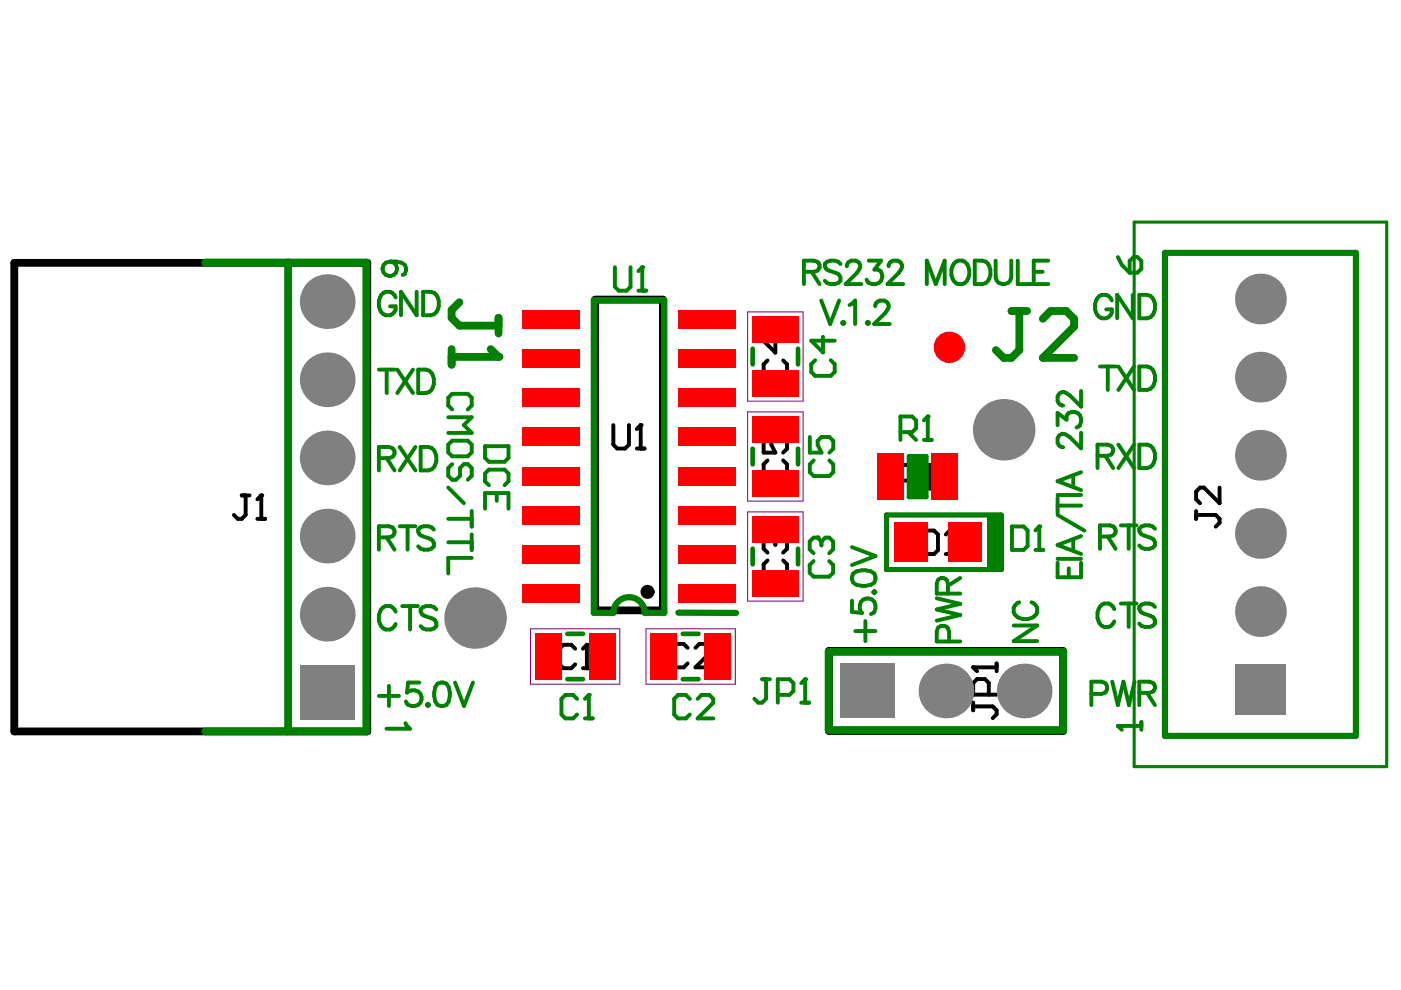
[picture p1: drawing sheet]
<svg xmlns="http://www.w3.org/2000/svg" width="297mm" height="210mm" viewBox="0 0 297 210" stroke-linecap="round" stroke-linejoin="round" font-family="sans-serif">
<path d="M187.9 109.2h24.4v11.6h-24.4z" fill="none" stroke="#000" stroke-width=".99"/>
<g fill="none" stroke="#000" stroke-width="1.7">
<path d="M3 55.7h74.9v99.4h-74.9zM139.9 129.4h-13.7v-65.9h14.4v65.9M175.8 138h49.6v17h-49.6z"/>
<circle cx="137.3" cy="125.5" r=".65"/>
</g>
<path d="M209.3 109.2h3v11.6h-3z" fill-rule="evenodd" fill="#000"/>
<path d="M240.5 47.1h53.5v115.4h-53.5z" fill="none" stroke="#008000" stroke-width=".65"/>
<path d="M247 53.6h40.5v102.4h-40.5z" fill="none" stroke="#800080" stroke-width=".65"/>
<g fill="none" stroke="#000" stroke-width=".83">
<path d="M162.7 76.4l-.8 .9v1.6l.8 .8h3.3l.9-.8v-1.6l-.9-.9M164.4 71.5v3.3l-2.5-2.5h5M130 90.1v4.2l.9 .8h1.6l.9-.8v-4.2M135 95.1h1.7M135 91l.8-.9v5M161.9 92.7v3.3h2.5l-.8-1.7v-.8l.8-.8h1.6l.9 .8v1.6l-.9 .9M162.7 97.6l-.8 .9v1.6l.8 .8h3.3l.9-.8v-1.6l-.9-.9M196.2 99.4l.8-.8v4.9M51.3 105h1.6M52.1 105v4.2l-.8 .8h-.9l-.8-.8M54.6 110h1.6M54.6 105.9l.8-.9v5"/>
<path d="M162.7 118.8l-.8 .9v1.6l.8 .8h3.3l.9-.8v-1.6l-.9-.9M164.4 114.7l-.8-.8h-.9l-.8 .8v1.6l.8 .9M164.4 114.7l.8-.8h.8l.9 .8v1.6l-.9 .9M164.4 114.7v.8M191.2 101.9h2.5l.9-.8v-1.7l-.9-.8h-2.5v4.9M192.9 101.9l1.7 1.6M195.6 112.5h2.4l.9 .8v3.3l-.9 .9h-2.4zM196.2 103.5h1.7M200.5 117.5h1.7M200.5 113.3l.9-.8v5M253.6 108.4v1.6M253.6 109.2h4.1l.9 .8v.8l-.9 .9"/>
<path d="M258.6 103.4v3.3l-3.3-3.3h-.9l-.8 .8v1.7l.8 .8M121.9 137.5l-.8-.8h-1.6l-.9 .8v3.4l.9 .8h1.6l.8-.8M123.6 137.5l.8-.8v5M145.8 137.3l-.8-.8h-1.7l-.8 .8v3.4l.8 .8h1.7l.8-.8M147.5 137.3l.8-.8h1.6l.9 .8v.9l-3.3 3.3h3.3M123.6 141.7h1.7M206.3 148.9v1.7M206.3 149.8h4.2l.8 .8v.8l-.8 .9M209.6 147.3v-2.5l-.8-.8h-1.6l-.9 .8v2.5h5M211.3 141.5h-5l.9 .8M211.3 140.7v1.6"/>
</g>
<g fill="#000">
<circle cx="135.8" cy="90.1" r=".41"/>
<circle cx="197" cy="98.6" r=".41"/>
<circle cx="55.4" cy="105" r=".41"/>
<circle cx="163.6" cy="113.9" r=".41"/>
<circle cx="201.4" cy="112.5" r=".41"/>
<circle cx="124.4" cy="136.7" r=".41"/>
<circle cx="206.3" cy="141.5" r=".41"/>
</g>
<path d="M158.5 66.1h11.8v19h-11.8zM158.5 87.3h11.8v19h-11.8zM158.5 108.5h11.8v19h-11.8zM112.5 133.3h18.9v11.8h-18.9zM137 133.3h18.9v11.8h-18.9z" fill="none" stroke="#800080" stroke-width=".21"/>
<path d="M247 53.6h40.5v102.4h-40.5zM130.1 129.9h-4.2v-66.2h14.9v66.2h-4.1M143.8 129.9l12.3 .1" fill="none" stroke="#008000" stroke-width="1.3"/>
<path d="M159.6 73.9v3.4M169.2 73.9v3.4M159.6 95.1v3.4M169.2 95.1v3.4M192.7 96.8h3.7v8.6h-3.7zM159.6 116.3v3.4M169.2 116.3v3.4M187.9 109.2h24.4v11.6h-24.4zM120.3 134.4h3.3M144.8 134.4h3.3M120.3 144h3.3M144.8 144h3.3" fill="none" stroke="#008000" stroke-width=".99"/>
<path d="M43.5 55.7h34.2v99.4h-34.2M61.1 55.7v99.4M175.7 138.2h49.7v16.6h-49.7z" fill="none" stroke="#008000" stroke-width="1.7"/>
<g fill="#008000">
<path d="M209.3 109.2h3v11.6h-3z" fill-rule="evenodd"/>
<path d="M193.1 96.7h3.1v8.7h-3.1z" fill-rule="evenodd"/>
</g>
<path d="M237 54.5l.8 1.7 1.7 1.6M239.5 55.3l.8-.8h.9l.8 .8v1.7l-.8 .8h-1.7zM237 153.9h5M242 153.1v1.6" fill="none" stroke="#008000" stroke-width=".83"/>
<circle cx="237" cy="153.9" r=".41" fill="#008000"/>
<g fill="none" stroke="#008000" stroke-width=".83">
<path d="M82.8 55.5h1.1l1.2 .2a1.61 1.61 0 0 1 .7 2.4l-.4 .2M170.4 57.6h2.2l.7-.2a1.15 1.15 0 0 0 0-1.9l-.7-.2h-2.2v4.9M172.1 57.6l1.7 2.6M178.2 56a2.19 2.19 0 0 0-3.3 0 1.27 1.27 0 0 0 .9 1.4l1.4 .5a1.21 1.21 0 0 1 1 .9 1.21 1.21 0 0 1-.5 1.2 2.29 2.29 0 0 1-2.8-.5M179.5 56.4a1.24 1.24 0 0 1 1-1.1h.9a1.22 1.22 0 0 1 .7 1.9l-.4 .7-2.4 2.3h3.3M184.2 55.3h2.6l-1.4 1.9a1.45 1.45 0 0 1 1.6 .6 1.45 1.45 0 0 1-.2 1.7 1.8 1.8 0 0 1-3.1-.2M188.4 56.4a1.23 1.23 0 0 1 .9-1.1h1a1.22 1.22 0 0 1 .7 1.9l-.5 .7-2.3 2.3h3.3M202.2 56a1.71 1.71 0 0 1 1.7-.8 1.71 1.71 0 0 1 1.4 1.2 2.8 2.8 0 0 1-1.2 3.8 1.96 1.96 0 0 1-2.4-1.9v-1.1zM206.7 55.3h1.6a2.36 2.36 0 0 1 1.7 3 2.08 2.08 0 0 1-1.7 1.9h-1.6zM211.1 55.3v3.5a1.68 1.68 0 0 0 1.7 1.4 1.68 1.68 0 0 0 1.6-1.4v-3.5M215.8 55.3v4.9h2.8M219.2 57.6h1.9"/>
<path d="M222.3 55.3h-3.1v4.9h3.1M80.3 78.4h3.3M82 78.4v4.9M83.9 63.1a1.73 1.73 0 0 0-1.7-1.3 1.73 1.73 0 0 0-1.6 1.3 2.8 2.8 0 0 0 1.1 3.7 1.69 1.69 0 0 0 2.2-1.9h-1.2M84.2 78.4l3.4 4.9M87.6 78.4l-3.4 4.9M88.3 61.9v4.9l-3.3-4.9v4.9M88.7 78.4h1.6a2.36 2.36 0 0 1 1.7 3 2.08 2.08 0 0 1-1.7 1.9h-1.6zM89.7 61.9h1.7a2.36 2.36 0 0 1 1.6 3 2.08 2.08 0 0 1-1.6 1.9h-1.7zM174.1 63.7l1.9 5 1.9-5M178.6 68.5l.2-.3 .2 .3-.2 .2zM180.1 64.7l.5-.3 .7-.7v5"/>
<path d="M183.8 68.5l.2-.3 .2 .3-.2 .2zM185.6 64.9a1.24 1.24 0 0 1 .9-1.2h1a1.22 1.22 0 0 1 .7 1.9l-.5 .7-2.4 2.4h3.3M196.5 60.2v-4.9l1.9 4.9 1.9-4.9v4.9M233.2 77.7h3.3M234.9 77.7v5M235.7 63.7a1.72 1.72 0 0 0-1.6-1.2 1.72 1.72 0 0 0-1.7 1.2 2.8 2.8 0 0 0 1.2 3.8 1.69 1.69 0 0 0 2.1-1.9h-1.2M237.1 77.7l3.3 5M240.2 62.5v5l-3.3-5v5M240.4 77.7l-3.3 5M241.6 62.5h1.6a2.36 2.36 0 0 1 1.7 3.1 2.08 2.08 0 0 1-1.7 1.9h-1.6zM241.6 77.7h1.6a2.36 2.36 0 0 1 1.7 3.1 2.08 2.08 0 0 1-1.7 1.9h-1.6zM80.3 97.1h2.2l.7-.2a1.15 1.15 0 0 0 0-1.9l-.7-.2h-2.2v4.9"/>
<path d="M82 97.1l1.6 2.6M84.8 94.8l3.3 4.9M88.1 94.8l-3.3 4.9M89.2 94.8h1.6a2.36 2.36 0 0 1 1.7 3 2.08 2.08 0 0 1-1.7 1.9h-1.6zM95 94.3l.9-.9h3.3l.8 .9v1.6l-.8 .9h-3.3l-.9-.9zM95 88.5h5l-1.6 1.6 1.6 1.7h-5M95.9 98.4l-.9 .8v1.7l.9 .8h.8l.8-.8v-1.7l.9-.8h.8l.8 .8v1.7l-.8 .8M95.9 86.8l-.9-.8v-1.7l.9-.8h3.3l.8 .8v1.7l-.8 .8M102.8 94.6h5v2.5l-.8 .8h-3.3l-.9-.8zM224.2 90.2v-2.6l1.9 1.4a1.46 1.46 0 0 1 .7-1.6 1.46 1.46 0 0 1 1.7 .2 1.79 1.79 0 0 1-.2 3M229.2 82.9v3.3l-2.4-2.4-.7-.4a1.18 1.18 0 0 0-1.9 .7v.9a1.23 1.23 0 0 0 1.2 1M229.2 91.8v3.3l-2.4-2.4-.7-.5a1.18 1.18 0 0 0-1.9 .7v1a1.23 1.23 0 0 0 1.2 .9"/>
<path d="M232.7 96.6h2.1l.7-.2a1.15 1.15 0 0 0 0-1.9l-.7-.2h-2.1v4.9M234.4 96.6l1.6 2.6M237.1 94.3l3.3 4.9M240.4 94.3l-3.3 4.9M241.6 94.3h1.6a2.36 2.36 0 0 1 1.7 3 2.07 2.07 0 0 1-1.7 1.9h-1.6zM80.3 113.9h2.2l.7-.2a1.15 1.15 0 0 0 0-1.9l-.7-.2h-2.2v4.9M82 113.9l1.6 2.6M84.8 111.6h3.3M86.4 111.6v4.9M92 112.3a2.19 2.19 0 0 0-3.3 0 1.27 1.27 0 0 0 .9 1.4l1.4 .5a1.21 1.21 0 0 1 .9 .9 1.21 1.21 0 0 1-.4 1.2 2.28 2.28 0 0 1-2.8-.5M95 103.4l3.4 3.3M95 110h5"/>
<path d="M95 115h5M100 108.3v3.4M100 113.3v3.3M100 118.3h-5v3.3M102.8 107.9v-3.4h5v3.4M103.7 102.9l-.9-.8v-1.7l.9-.8h3.3l.8 .8v1.7l-.8 .8M105.3 104.5v1.7M180.6 116l5 1.9-5 1.9M224.2 105.5v3.4M224.2 119.3v3.1h5v-3.1M224.2 118.5h5M224.2 109.2l5.7 3.3"/>
<path d="M224.2 107.2h5M224.2 105h5M227.5 100.8v2.4M227.5 114.4v2.3M229.2 113.7l-5 1.9 5 1.8M229.2 100.1l-5 1.9 5 1.9M233.2 113.8h2.1l.8-.3a1.15 1.15 0 0 0 0-1.9l-.8-.2h-2.1v5M234.9 113.8l1.6 2.6M237.6 111.4h3.4M239.3 111.4v5M244.9 112.1a2.18 2.18 0 0 0-3.3 0 1.27 1.27 0 0 0 .9 1.4l1.4 .5a1.21 1.21 0 0 1 .9 .9 1.21 1.21 0 0 1-.4 1.2 2.28 2.28 0 0 1-2.8-.4M83.9 129.7a1.73 1.73 0 0 0-1.7-1.3 1.73 1.73 0 0 0-1.6 1.3 2.8 2.8 0 0 0 1.1 3.8 1.77 1.77 0 0 0 2.2-1.2"/>
<path d="M85.3 128.5h3.3M86.9 128.5v5M92.5 129.2a2.19 2.19 0 0 0-3.3 0 1.27 1.27 0 0 0 .9 1.4l1.5 .5a1.21 1.21 0 0 1 .9 .9 1.21 1.21 0 0 1-.5 1.2 2.29 2.29 0 0 1-2.8-.4M180.6 127.4v2.3l2.2 .3a1.77 1.77 0 0 1 0-2.7 1.77 1.77 0 0 1 2.6 .3 1.81 1.81 0 0 1-.7 2.6M180.9 121.6a3.8 3.8 0 0 1 4.5 0 1.61 1.61 0 0 1-.7 2.4 4.1 4.1 0 0 1-3.8-.5l-.3-.7zM181.3 133.8h4.3M183.5 131.7v4.2M185.1 125.5l.3-.2 .2 .2-.2 .3zM198.6 126.9l5 1.1-5 1.2 5 1.2-5 1.2M201 125.9v-2.2l-.3-.7a1.15 1.15 0 0 0-1.9 0l-.2 .7v2.2h5M201.2 136v-2.1a1.31 1.31 0 0 0-1.3-1.3 1.31 1.31 0 0 0-1.3 1.3v2.1h5M203.6 122.5l-2.6 1.7"/>
<path d="M214.9 132.6h5l-5 3.3h5M216.1 127.7a1.72 1.72 0 0 0-1.2 1.7 1.72 1.72 0 0 0 1.2 1.6 2.81 2.81 0 0 0 3.8-1.2 1.77 1.77 0 0 0-1.2-2.1M226.6 120.5v1.9M236.2 129.1a1.72 1.72 0 0 0-1.6-1.2 1.72 1.72 0 0 0-1.7 1.2 2.81 2.81 0 0 0 1.2 3.8 1.76 1.76 0 0 0 2.1-1.2M237.6 128h3.4M239.3 128v4.9M244.9 128.7a2.18 2.18 0 0 0-3.3 0 1.27 1.27 0 0 0 .9 1.4l1.4 .5a1.21 1.21 0 0 1 .9 .9 1.21 1.21 0 0 1-.4 1.2 2.28 2.28 0 0 1-2.8-.5M80.3 147.6h4.3M82.5 145.4v4.3M86 153.3l.2 .5 .7 .7h-5M88.9 144.7h-2.4l-.2 2.1a1.77 1.77 0 0 1 2.6 0 1.77 1.77 0 0 1-.2 2.6 1.81 1.81 0 0 1-2.6-.7M90.5 149.4l.2-.2 .3 .2-.3 .3z"/>
<path d="M92.8 145a1.62 1.62 0 0 1 2.3 .7 4.1 4.1 0 0 1-.4 3.7 1.62 1.62 0 0 1-2.4-.7 4.1 4.1 0 0 1 .5-3.7zM96.5 144.7l1.9 5 1.9-5M231.4 147.1h2.1a1.3 1.3 0 0 0 1.3-1.3 1.3 1.3 0 0 0-1.3-1.3h-2.1v5M235.8 144.5l1.2 5 1.2-5 1.2 5 1.2-5M237 153.9l.8 .8M241.6 146.9h2.1l.7-.2a1.15 1.15 0 0 0 0-1.9l-.7-.3h-2.1v5M243.2 146.9l1.7 2.6"/>
<circle cx="82.6" cy="57" r="1.54"/>
</g>
<path d="M95.7 74v3.3M95.7 75.7h10M97.4 64.1l-1.7 1.6v1.7l1.7 1.6h8.3M105.7 67.4v3.3" fill="none" stroke="#008000" stroke-width="1.7"/>
<circle cx="105.7" cy="75.7" r=".83" fill="#008000"/>
<path d="M104 74l1.7 1.7" fill="none" stroke="#008000" stroke-width="1.7"/>
<path d="M161.6 144h1.6M162.4 144v4.2l-.8 .8h-.8l-.9-.8M164.9 147.3h2.5l.8-.8v-1.7l-.8-.8h-2.5v5M169.9 149h1.6M170.7 144v5" fill="none" stroke="#008000" stroke-width=".83"/>
<circle cx="170.7" cy="144" r=".41" fill="#008000"/>
<path d="M172.8 76.4l-.8 .8v1.7l.8 .8h3.3l.9-.8v-1.7l-.9-.8M174.5 71.4v3.3l-2.5-2.5h5M171.7 92.7v3.3h2.5l-.8-1.7v-.8l.8-.8h1.6l.9 .8v1.6l-.9 .9M172.5 97.6l-.8 .9v1.6l.8 .8h3.3l.9-.8v-1.6l-.9-.9M172.5 119l-.8 .8v1.6l.8 .9h3.3l.8-.9v-1.6l-.8-.8M173.3 114h-.8l-.8 .8v1.7l.8 .8M170.7 144l-.8 .8" fill="none" stroke="#008000" stroke-width=".83"/>
<circle cx="173.3" cy="114" r=".41" fill="#008000"/>
<path d="M173.3 114l.9 .8M174.2 114.8v.8M174.2 114.8l.8-.8h.8l.8 .8v1.7l-.8 .8M122.4 148.2l-.9-.9h-1.6l-.9 .9v3.3l.9 .8h1.6l.9-.8M124 152.3h1.7M124.8 147.3v5M146.3 148.2l-.9-.9h-1.6l-.9 .9v3.3l.9 .8h1.6l.9-.8M147.9 148.2l.8-.9h1.7l.8 .9v.8l-3.3 3.3h3.3" fill="none" stroke="#008000" stroke-width=".83"/>
<circle cx="124.8" cy="147.3" r=".41" fill="#008000"/>
<path d="M130.4 56.7v4.1l.8 .8h1.7l.8-.8v-4.1M136.2 56.7v4.9M135.3 61.6h1.7M124.8 147.3l-.8 .9" fill="none" stroke="#008000" stroke-width=".83"/>
<circle cx="136.2" cy="56.7" r=".41" fill="#008000"/>
<path d="M136.2 56.7l-.9 .8M190.9 91.6h2.5l.8-.8v-1.7l-.8-.8h-2.5v5M192.6 91.6l1.6 1.7M195.9 93.3h1.6M196.7 88.3v5" fill="none" stroke="#008000" stroke-width=".83"/>
<circle cx="196.7" cy="88.3" r=".41" fill="#008000"/>
<path d="M196.7 88.3l-.8 .8M214.6 111.6h2.4l.9 .9v3.3l-.9 .8h-2.4zM219.5 116.6h1.7M220.4 111.6v5" fill="none" stroke="#008000" stroke-width=".83"/>
<circle cx="220.4" cy="111.6" r=".41" fill="#008000"/>
<path d="M220.4 111.6l-.9 .9" fill="none" stroke="#008000" stroke-width=".83"/>
<path d="M214.5 65.9h3.3M216.1 65.9v8.3l-1.6 1.7h-1.7l-1.7-1.7M221.1 67.6l1.6-1.7h3.4l1.6 1.7v1.7l-6.6 6.6h6.6" fill="none" stroke="#008000" stroke-width="1.7"/>
<path d="M130.1 129.9a3.3 3.3 0 0 1 3.3-3.3 3.3 3.3 0 0 1 3.3 3.3" fill="none" stroke="#008000" stroke-width="1.3"/>
<circle cx="201.3" cy="73.6" r="1.66" fill="none" stroke="#f00" stroke-width="3.3"/>
<g fill="#808080">
<circle cx="69.4" cy="64" r="5.8"/>
<circle cx="69.4" cy="80.5" r="5.8"/>
<circle cx="69.4" cy="130.2" r="5.8"/>
<circle cx="69.4" cy="113.7" r="5.8"/>
<circle cx="69.4" cy="97.1" r="5.8"/>
<circle cx="100.7" cy="131" r="6.5"/>
<circle cx="200.6" cy="146.5" r="5.8"/>
<circle cx="212.8" cy="91.1" r="6.5"/>
<circle cx="217.2" cy="146.5" r="5.8"/>
<circle cx="267.2" cy="129.7" r="5.4"/>
<circle cx="267.2" cy="113.1" r="5.4"/>
<circle cx="267.2" cy="96.5" r="5.4"/>
<circle cx="267.2" cy="80" r="5.4"/>
<circle cx="267.2" cy="63.4" r="5.4"/>
</g>
<g fill="#808080">
<path d="M63.6 141h11.6v11.6h-11.6z" fill-rule="evenodd"/>
<path d="M178.2 140.7h11.6v11.6h-11.6z" fill-rule="evenodd"/>
<path d="M261.8 140.9h10.8v10.7h-10.8z" fill-rule="evenodd"/>
</g>
<g fill="#f00">
<path d="M189.5 110.7h7.2v8.5h-7.2z" fill-rule="evenodd"/>
<path d="M201.1 110.7h7.2v8.5h-7.2z" fill-rule="evenodd"/>
<path d="M110.6 82.4h12.3v4h-12.3z" fill-rule="evenodd"/>
<path d="M110.6 65.8h12.3v4h-12.3z" fill-rule="evenodd"/>
<path d="M110.6 90.7h12.3v3.9h-12.3z" fill-rule="evenodd"/>
<path d="M110.6 74.1h12.3v4h-12.3z" fill-rule="evenodd"/>
<path d="M110.6 123.8h12.3v4h-12.3z" fill-rule="evenodd"/>
<path d="M110.6 115.5h12.3v4h-12.3z" fill-rule="evenodd"/>
<path d="M110.6 98.9h12.3v4h-12.3z" fill-rule="evenodd"/>
<path d="M143.8 74.1h12.3v4h-12.3z" fill-rule="evenodd"/>
<path d="M110.6 107.2h12.3v4h-12.3z" fill-rule="evenodd"/>
<path d="M143.8 65.8h12.3v4h-12.3z" fill-rule="evenodd"/>
<path d="M143.8 123.8h12.3v4h-12.3z" fill-rule="evenodd"/>
<path d="M143.8 82.4h12.3v4h-12.3z" fill-rule="evenodd"/>
<path d="M143.8 115.5h12.3v4h-12.3z" fill-rule="evenodd"/>
<path d="M143.8 98.9h12.3v4h-12.3z" fill-rule="evenodd"/>
<path d="M143.8 107.2h12.3v4h-12.3z" fill-rule="evenodd"/>
<path d="M143.8 90.7h12.3v3.9h-12.3z" fill-rule="evenodd"/>
<path d="M159.5 109.5h9.8v5.6h-9.8z" fill-rule="evenodd"/>
<path d="M159.5 120.9h9.8v5.6h-9.8z" fill-rule="evenodd"/>
<path d="M159.5 88.3h9.8v5.6h-9.8z" fill-rule="evenodd"/>
<path d="M159.5 99.7h9.8v5.6h-9.8z" fill-rule="evenodd"/>
<path d="M159.5 67.1h9.8v5.6h-9.8z" fill-rule="evenodd"/>
<path d="M159.5 78.5h9.8v5.6h-9.8z" fill-rule="evenodd"/>
<path d="M124.9 134.3h5.5v9.8h-5.5z" fill-rule="evenodd"/>
<path d="M113.5 134.3h5.5v9.8h-5.5z" fill-rule="evenodd"/>
<path d="M137.9 134.3h5.6v9.8h-5.6z" fill-rule="evenodd"/>
<path d="M149.4 134.3h5.5v9.8h-5.5z" fill-rule="evenodd"/>
<path d="M186.1 96.2h5.5v9.8h-5.5z" fill-rule="evenodd"/>
<path d="M197.5 96.2h5.5v9.8h-5.5z" fill-rule="evenodd"/>
</g>
</svg>
